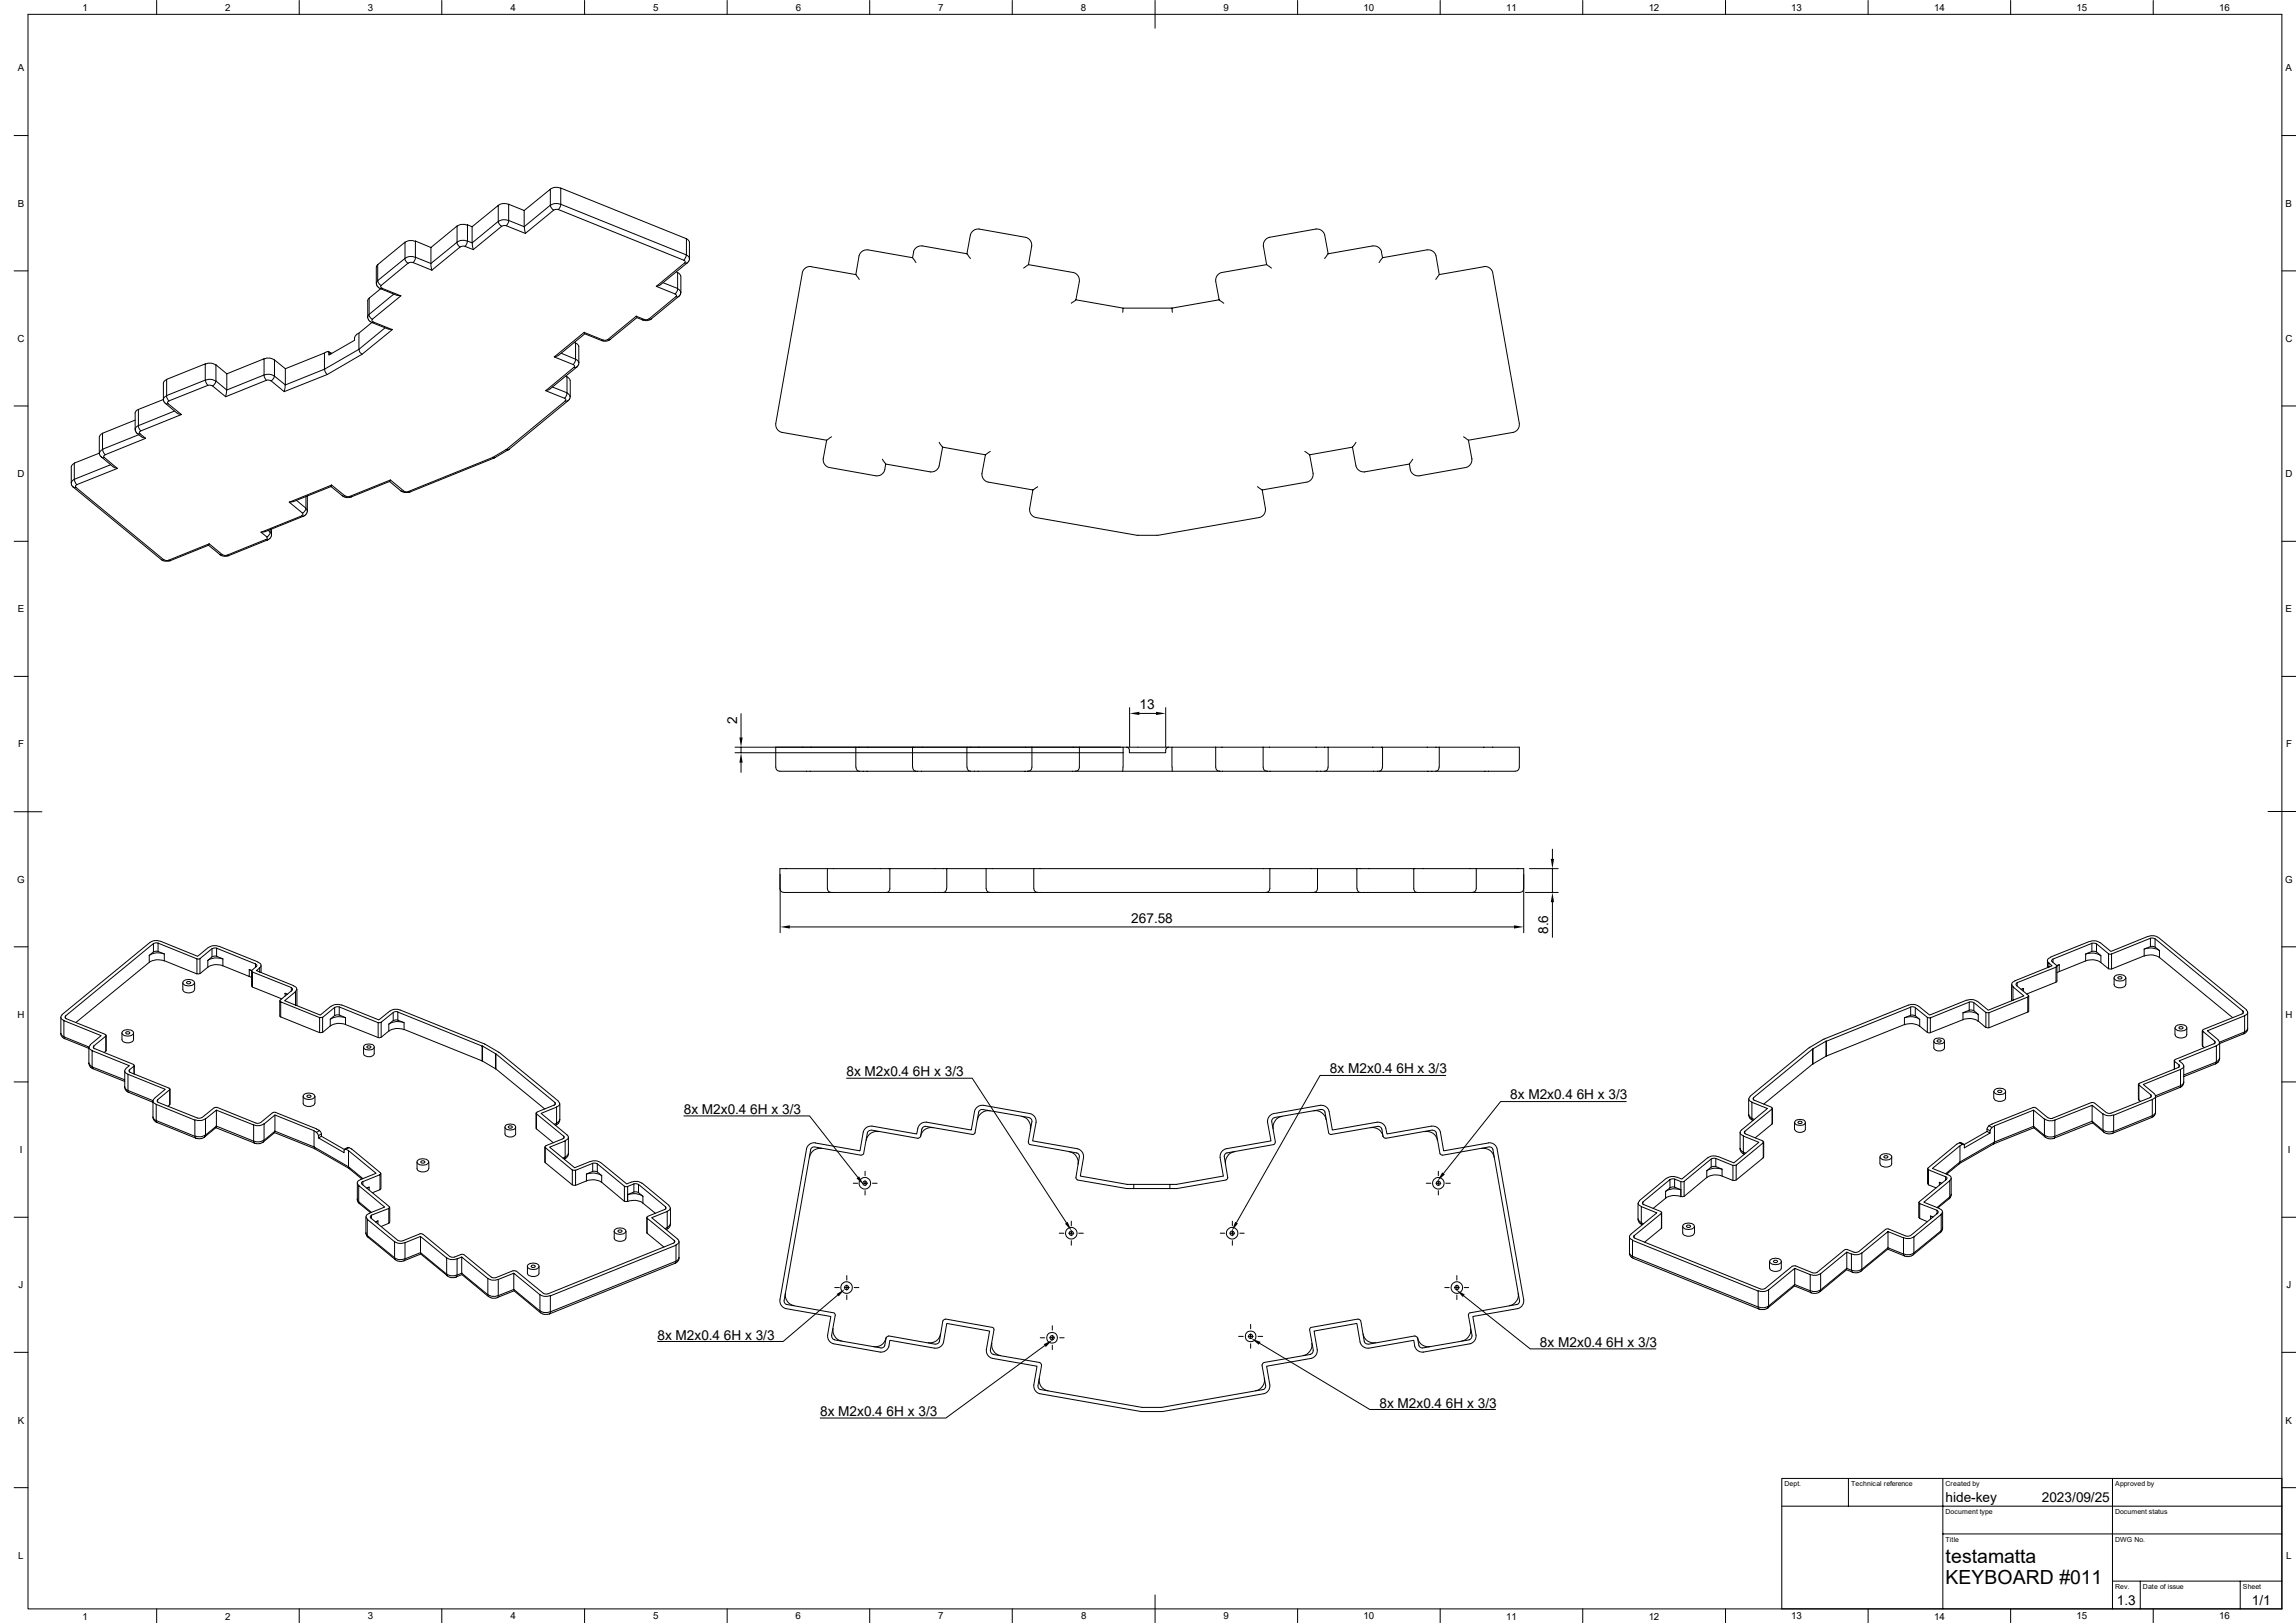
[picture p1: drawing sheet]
<svg xmlns="http://www.w3.org/2000/svg" width="420mm" height="297mm" viewBox="0 0 420 297" stroke-linecap="round" stroke-linejoin="round" font-family="sans-serif">
<defs><g id="words">
<g font-size="3.6">
<text x="355.9" y="286">testamatta</text>
<text x="355.9" y="289.9">KEYBOARD #011</text>
</g>
<g font-size="2.5">
<text x="208.5" y="129.8">13</text>
<text x="134.8" y="132.5" transform="rotate(-90 134.8 132.5)">2</text>
<text x="206.9" y="168.9">267.58</text>
<text x="283.2" y="170.9" transform="rotate(-90 283.2 170.9)">8.6</text>
<text x="154.9" y="197">8x M2x0.4 6H x 3/3</text>
<text x="243.3" y="196.4">8x M2x0.4 6H x 3/3</text>
<text x="125.1" y="203.9">8x M2x0.4 6H x 3/3</text>
<text x="276.3" y="201.2">8x M2x0.4 6H x 3/3</text>
<text x="120.3" y="245.2">8x M2x0.4 6H x 3/3</text>
<text x="281.7" y="246.5">8x M2x0.4 6H x 3/3</text>
<text x="252.4" y="257.6">8x M2x0.4 6H x 3/3</text>
<text x="150" y="259.1">8x M2x0.4 6H x 3/3</text>
<text x="355.9" y="274.9">hide-key</text>
<text x="373.5" y="274.9">2023/09/25</text>
<text x="387.2" y="293.8">1.3</text>
<text x="411.9" y="293.8">1/1</text>
</g>
<g font-size="1.8">
<text x="15.1" y="2">1</text>
<text x="41.2" y="2">2</text>
<text x="67.3" y="1.9">3</text>
<text x="93.4" y="2">4</text>
<text x="119.5" y="1.9">5</text>
<text x="145.5" y="1.9">6</text>
<text x="171.6" y="1.9">7</text>
<text x="197.7" y="1.9">8</text>
<text x="223.8" y="1.9">9</text>
<text x="249.4" y="1.9">10</text>
<text x="275.5" y="2">11</text>
<text x="301.6" y="2">12</text>
<text x="327.7" y="1.9">13</text>
<text x="353.8" y="2">14</text>
<text x="379.9" y="1.9">15</text>
<text x="405.9" y="1.9">16</text>
<text x="3.3" y="13.1">A</text>
<text x="418.1" y="13.1">A</text>
<text x="3.3" y="37.8">B</text>
<text x="418.1" y="37.8">B</text>
<text x="3.2" y="62.6">C</text>
<text x="418" y="62.6">C</text>
<text x="3.2" y="87.3">D</text>
<text x="418" y="87.3">D</text>
<text x="3.3" y="112.1">E</text>
<text x="418.1" y="112.1">E</text>
<text x="3.3" y="136.8">F</text>
<text x="418.2" y="136.8">F</text>
<text x="3.1" y="161.5">G</text>
<text x="418" y="161.5">G</text>
<text x="3.2" y="186.3">H</text>
<text x="418" y="186.3">H</text>
<text x="3.6" y="211">I</text>
<text x="418.5" y="211">I</text>
<text x="3.4" y="235.8">J</text>
<text x="418.3" y="235.8">J</text>
<text x="3.3" y="260.5">K</text>
<text x="418.1" y="260.5">K</text>
<text x="3.3" y="285.2">L</text>
<text x="418.2" y="285.2">L</text>
<text x="15.1" y="296.4">1</text>
<text x="41.2" y="296.4">2</text>
<text x="67.3" y="296.3">3</text>
<text x="93.4" y="296.3">4</text>
<text x="119.5" y="296.3">5</text>
<text x="145.5" y="296.3">6</text>
<text x="171.6" y="296.3">7</text>
<text x="197.7" y="296.3">8</text>
<text x="223.8" y="296.3">9</text>
<text x="249.4" y="296.3">10</text>
<text x="275.5" y="296.4">11</text>
<text x="301.6" y="296.4">12</text>
<text x="327.7" y="296.3">13</text>
<text x="353.8" y="296.4">14</text>
<text x="379.9" y="296.3">15</text>
<text x="405.9" y="296.3">16</text>
</g>
<g font-size="1.3">
<text x="326.4" y="272">Dept.</text>
<text x="338.6" y="272">Technical reference</text>
<text x="355.9" y="272">Created by</text>
<text x="386.9" y="272">Approved by</text>
<text x="355.9" y="277.1">Document type</text>
<text x="386.9" y="277.1">Document status</text>
<text x="355.9" y="282.2">Title</text>
<text x="386.9" y="282.2">DWG No.</text>
<text x="386.9" y="290.8">Rev.</text>
<text x="392" y="290.8">Date of issue</text>
<text x="410.3" y="290.8">Sheet</text>
</g>
</g></defs>
<g fill="none" stroke="#000" stroke-width=".18">
<path d="M5.1 2.6h412.3v291.8h-412.3zM28.7 .1v2.5M54.7 .1v2.5M80.8 .1v2.5M106.9 .1v2.5M133 .1v2.5M159.1 .1v2.5M185.2 .1v2.5M211.3 .1v5.1M237.4 .1v2.5M263.4 .1v2.5M289.5 .1v2.5"/>
<path d="M315.6 .1v2.5M341.7 .1v2.5M367.8 .1v2.5M393.9 .1v2.5M2.6 24.8h2.5M91.1 37.6l-4.7 3.9v3M91.1 37.6v2.9M93 37.4a1.94 1.94 0 0 0-1.9 .2M95.9 38.5l-2.9-1.1v2.9l2.9 1.2M100.7 34.6l-4.8 3.9v3M100.7 34.6v2.9M100.7 37.5l.1 .4 .5 .5"/>
<path d="M100.7 37.5l-4.8 4M101.3 38.4l-5.2 4.3-3.5-1.4M102.1 38.4h-.8M102.5 37.4a1.94 1.94 0 0 0-1.8 .2M102.5 34.4a1.94 1.94 0 0 0-1.8 .2M102.6 37.3l-.1 .4-.3 .7 22.9 9.2M102.6 34.4l23 9.3v3l-23-9.3zM417.4 24.8h2.5M2.6 49.6h2.5M67.3 58l.1 .6 .6 .4M67.5 57.6l-.2 .4M67.5 54.6l-.2 .3v3.1"/>
<path d="M68 59l3.1 1.2M68 59l-2.3 2v2.9M68.2 58.4l-.2 .3 .3 .2M68.3 58.9l-.3 .1M68.3 58.9l3.5 1.4-5.5 4.5-6.4 3.7-7.9 3.2M68.8 48.9v3l.2 .6 .4 .2 3.2 1.4M69.1 51.4l-.2 .4M69.1 48.4l-.2 .5M69.6 52.8l.2-.1 3.5 1.4-5.2 4.3-.5-.5-.1-.4M69.6 52.8l-2.1 1.8v2.9l4.6-3.7M69.8 52.2l-.2 .3 .3 .2M70.4 60l-4.7 3.9"/>
<path d="M72.6 54l.7 .1M74 47.3l.1 .3 .6 .6-5 4-.5-.5-.1-.3M74.1 47.3v-3l-5 4.1v3M74.1 47.3l-5 4.1M75.5 48l-.8 .1M75.6 48l3.4 1.4M75.9 47.1a1.94 1.94 0 0 0-1.8 .2M75.9 44.2a1.94 1.94 0 0 0-1.8 .2M76 47.1l-.1 .4-.3 .6M76 47.1l2.8 1.1M78.8 45.3l-2.8-1.2v3M78.8 48.3l.2 1.1"/>
<path d="M83.6 44.3l.1 .4 .5 .5M83.6 44.3v-2.9l-4.8 3.9v2.9M83.6 44.3l-4.8 3.9M83.6 44.3a1.94 1.94 0 0 1 1.9-.2l-.1 .4-.4 .6M84.2 45.2l-5.2 4.2M84.2 45.2l.7-.2 1.7 .7M85.5 41.2a1.94 1.94 0 0 0-1.9 .2M86.4 41.5l-.9-.4v3l.9 .4M86.4 44.5l.2 1.2M91.1 40.5l.1 .4 .6 .5M91.1 40.5l-4.7 4M91.8 41.4l-5.2 4.3"/>
<path d="M92.6 41.3l-.8 .1M93 40.3a1.94 1.94 0 0 0-1.9 .3M93 40.3v.4l-.4 .6M95.9 41.5l.2 1.2M116.4 57.9l-5.2 4.2h.4M116.4 57.8l.1 .3M116.4 57.9l1.5 .6M117.6 58.5l-1.1-.4-4.9 4M117.9 58.5h-.3M118.7 58.4l-.8 .1M119.2 58.3l-.8 .4-.8-.2M121.3 51.7l2.7 1.1"/>
<path d="M123.5 53.8l.2 .3-.1 .2M123.7 54.3l-5 4.1 .5-.1M123.7 49.7l.3 .2M123.9 52.8l.4 .3 .2 .4M123.9 49.9l.4 .3 .2 .3v3M124 49.9v2.9M124.1 54.3h-.4M124.5 53.5v.4l-.3 .3-5 4.1M125.1 47.6l.2 .3-.1 .2M125.3 48.1l-5.2 4.3 3.4 1.4 .4-.6 .1-.4M125.5 46.7l.4 .2 .2 .4M125.5 46.6v.4l-.4 .6"/>
<path d="M125.5 43.7l.4 .3 .2 .3v3M125.7 48.1l-4.8 4-.8 .3M125.7 48.1h-.4M126.1 47.3v.4l-.4 .4M146.8 49.9l-4.9 27.6a1.49 1.49 0 0 0 1.1 1.6l8.2 1.5M148.4 48.8a1.49 1.49 0 0 0-1.6 1.1M148.4 48.8l8.1 1.4 .7 .9M167.1 46.1a1.49 1.49 0 0 1 1.6-1.1l8.2 1.4 .6 .9M167.1 46.1l-.2 1.1M167.6 48l-.7-.8-8.1-1.5a1.49 1.49 0 0 0-1.7 1.1l-.6 3.4M179.1 41.9l8.5 1.5a1.49 1.49 0 0 1 1.1 1.6M179.1 41.9a1.49 1.49 0 0 0-1.6 1.1l-.6 3.4"/>
<path d="M188.1 48.4l8.2 1.5a1.49 1.49 0 0 1 1.1 1.6l-.6 3.4M188.7 45l-.6 3.4-.9 .7M196.8 54.9l8.6 1.5h9M196.8 54.9l-.8 .6M205.4 56.4v.8M214.4 56.4l.1 .8M223.5 49.9a1.49 1.49 0 0 0-1.1 1.6l.6 3.4M223.9 55.5l-.9-.6-8.6 1.5M231.1 45l.6 3.4M232.6 49.1l-.9-.7-8.2 1.5M240.7 41.9a1.49 1.49 0 0 1 1.6 1.1l.7 3.4-.7 .9M240.7 41.9l-8.5 1.5a1.49 1.49 0 0 0-1.1 1.6"/>
<path d="M252.7 46.1l.2 1.1-.6 .8M252.7 46.1a1.49 1.49 0 0 0-1.6-1.1l-8.1 1.4M252.9 47.2l8.2-1.5a1.49 1.49 0 0 1 1.6 1.1l.6 3.4-.7 .9M271.4 48.8a1.49 1.49 0 0 1 1.6 1.1M271.4 48.8l-8.1 1.4M273 49.9l4.9 27.6a1.49 1.49 0 0 1-1.1 1.6l-8.2 1.5-.9-.7M417.4 49.6h2.5M2.6 74.3h2.5M18.2 79.9v3M18.8 79.3l-.4 .3-.2 .3M24.7 78.5l.1 .4 .3 .4a2.19 2.19 0 0 0 1.3 .8l.2 .1M24.7 76.9l-5.9 2.4v2.9l6.6-2.7"/>
<path d="M25.1 79.3l.5 .1M25.3 77.9l.1 .3 .3 .7M25.3 77.9l-.4 .3-.2 .3M25.3 74.9l-.4 .3-.2 .4v2.9M25.3 74.9v3M25.6 79.4l1 .8-7.4 3M25.7 78.9l-.2 .2 .1 .3M29.9 73.1l.1 .5 .3 .2M29.9 73.1l-4.6 1.8M30.3 73.8l.4 .1 2.5 2M30.3 73.8l2 1.8M30.5 72.4v.4l.4 .6"/>
<path d="M30.5 72.4l-.4 .3-.2 .4M30.5 69.5l-.4 .3-.2 .3v3M30.5 69.4l7-2.8v3l-7 2.8zM31.9 75.2l-6.6 2.7M32.4 75.6l.8 .3M33.2 75.9l-7.5 3M37.6 69.6a1.94 1.94 0 0 1 1.9 .2M37.6 66.6a1.94 1.94 0 0 1 1.9 .2M37.6 69.5v.4l.4 .6M38 70.5l.8 .1M38 70.5l-7.1 2.9-.3 .2 .2 .3M39.5 69.7l2 1.7"/>
<path d="M41.4 71.4l-.1 1.2M41.5 68.4l-2-1.6v2.9M48.3 68.6a1.94 1.94 0 0 1 1.9 .2M48.3 65.7a1.94 1.94 0 0 1 1.9 .2M48.3 68.6v.4l.4 .6M48.3 68.6l-6.8 2.8M48.3 65.7l-6.8 2.7v3M48.3 65.7v2.9M48.7 69.6l.8 .1M48.7 69.6l-7.4 3-2.4-2 .5-.5 .1-.4M50.2 68.8l-.1 .3-.5 .6 2.4 2M50.2 65.9l2 1.6v2.9l-2-1.6z"/>
<path d="M52.2 70.5l-.2 1.2M52.2 67.5l7.2-2.9v3M59.4 67.6l-7.2 2.8M59.4 67.6l.1 .5 .4 .4M59.8 64.3l-.4 .3M59.9 64.4l.2-.1 .1 .3M60.1 64.3l.6 .4M60.2 64.6l.3 .2M65.2 61.3l-.3 .4v.6l-4.7 2.7v-.4M65.7 63.9l-6.3 3.7M65.7 63.9l.1 .6 .5 .4M65.7 61l-.5 .2"/>
<path d="M71.1 60.2l.7 .1M101 70.8l2.7 1.1M102.2 65l-.8 .3M102.7 64.6l2.6 1.1M103.3 72.9l.2 .2-.1 .3M103.5 68.8l.2 .2v2.9M103.7 71.9l.4 .3 .2 .4M103.7 69l.4 .3 .2 .3M103.9 73.3l-.5 .1-10.8 8.9M104.3 69.6v3.1l-.2 .5-11.2 9.1M104.9 66.7l.2 .3-.1 .2M105 67.2l-5.2 4.3 3.5 1.4 .4-.6v-.4"/>
<path d="M105 62.7l.3 .1M105.3 65.7l.4 .3 .2 .4M105.3 65.7l-.1 .4-.3 .6M105.3 62.8l.4 .3 .2 .3v3M105.3 62.8v2.9M105.5 67.2l-4.9 4-.8 .3M105.5 67.2h-.5M105.9 66.4l-.1 .4-.3 .4M106.8 60.8l.2 .2M110 62.3l-3-1.2-4.8 3.9M110.3 62.2l-.3 .1M110.3 62.2l-3.5-1.4-5.4 4.5 3.5 1.4"/>
<path d="M111.1 62.1l-.8 .1M111.6 62.1l-.7 .3-.9-.1M152.1 79.9l-.9 .7-.6 3.4M417.4 74.3h2.5M2.6 99.1h2.5M13 88.3l.2-.3 .4-.3 .1 .4 .4 .6M13 88.3l.1 .6 .3 .3M13.4 89.2h.5l16.1 13.2h-.5M13.4 89.2l16.1 13.2M13.6 84.8l-.4 .3-.2 .3v2.9M18.2 82.9l.3 .7 2.3 1.9 .7 .2M18.2 82.9l-4.6 1.9v2.9l6.6-2.7"/>
<path d="M18.8 82.2v.4l.4 .6M18.8 82.3l-.4 .3-.2 .3M19 83.7l2.5 2-7.4 3-.3 .2 .1 .3M19.2 83.2l-.2 .3v.2h-.4M38.3 99.5l-.2 .2M48.4 97.3l-.6 .1M48.6 98.7l-7.1 2.9M48.8 98.3l.1 .2-.3 .3h.3M49.4 97.4l.3 .4M49.4 96.9v.5l-.3-.3M49.7 97.8l-.3 .7-.4 .3-7.2 2.9M49.7 96.8v1"/>
<path d="M53.6 91.8l-.7 .1M54.2 91.6l1.8 1.4M55.3 93.9l.1 .2-.2 .3M55.5 94.5l-.3-.1-7.4 3 1 .9 .6-.6v-.3M55.9 93l.3 .5M56 90.9v2.1M56.2 90.8v2.8l-.4 .7-7.4 3M60.5 89l2.4 1.9 .5 .2 .9-.2M60.6 89l-7 2.8M60.7 88.7l-.2 .3M62.7 90.7l.4 .1-2.4-2-7.8 3.1 2.4 2 .6-.6 .1-.3M63.2 90.8h.8"/>
<path d="M64 90.8l.3 .1M71.2 88.1l2.2 1.8 .6 .2 1-.1M71.4 87.8l-.1 .3-7 2.8M71.4 87.8l-7.4 3M71.4 87.8l2.4 2M73.4 89.8l.4 .1M73.9 89.9l.8 .1M74.7 90h.3M90.1 83.7l.3 .1M90.1 83.7l-15.4 6.3M90.2 83.7h.4M90.2 83.7h-.1"/>
<path d="M90.4 83.8l-15.4 6.2M90.6 83.7l-.2 .1M92.5 82.3h.4M92.5 82.3l-2.3 1.4M92.6 82.3h-.1M92.9 82.3l-2.3 1.4M93.1 82.2l-.5 .1M150.6 83.9a1.49 1.49 0 0 0 1.1 1.7M161.4 84l.6 .9 8.2 1.5M162 84.9a2.24 2.24 0 0 1-.5 1.8l-.5 .3-.8 .1-8.5-1.5M171.8 80.9l.6 .9 7.9 1.4M172.4 81.8l-.6 3.5a1.49 1.49 0 0 1-1.6 1.1"/>
<path d="M179.6 86.6a1.49 1.49 0 0 0 1.1 1.6M180.8 88.2l8.1 1.5M181.1 82.6l-.8 .6-.7 3.5M189.8 89.1l-.9 .6-.6 3.4a1.49 1.49 0 0 0 1.1 1.6l18.6 3.3h3.8l18.6-3.3a1.49 1.49 0 0 0 1.1-1.6l-.6-3.4M239.6 83.2l.6 3.5M240.2 86.6a1.47 1.47 0 0 1-1.1 1.6l-8.2 1.5-.9-.6M247.4 81.8l-7.8 1.4-.9-.6M248 80.9l-.6 .9 .6 3.5a1.49 1.49 0 0 0 1.6 1.1M257.8 84.9l-8.2 1.5M268.6 80.6l.6 3.4M269.2 83.9a1.47 1.47 0 0 1-1.1 1.7l-8.5 1.5a1.49 1.49 0 0 1-1.6-1.1l-.2-1.1 .6-.9M417.4 99.1h2.5"/>
<path d="M29.5 102.4l.6 .3 1-.1M30 102.4l.8 .1M30.8 102.5l.3 .1M40.2 101.5h.5l-2.4-2-7.5 3M40.2 101.5l-2.1-1.7-7 2.8M40.2 101.5l.8 .3 .8-.1M40.7 101.5l.8 .1M41.5 101.6l.3 .1M2.6 123.8h2.5M134.5 136.7h70.5M134.5 137.8h71M135.6 130.6v4.4"/>
<path d="M135.6 136.7v1.1M135.6 139.6v1.8M141.9 136.7v3.7l.2 .5 .6 .2h45.3M146.8 136.7h1.6M158.8 136.7h-2.3v3.7M168.7 136.7h-1.8v3.7M179.1 136.7h-2.2v3.7M187.6 136.7h1.2v3.7l-.2 .5-.6 .2M196.3 136.7h1.1M197.4 136.7v3.7l-.2 .5-.5 .2M197.4 136.7h8v4.4M206.1 136.7l.4 .3 .1 .8h6.6l.1-.8 .4-.3"/>
<path d="M206.6 129.5v7.2M208.4 130.6h3.1M213.2 129.5v7.2M213.7 136.7h.7M213.7 136.7h-8.3M222.4 136.7v3.7l.2 .5 .5 .2M222.4 136.7h8.7M222.4 136.7h-8v3.7M231.1 136.7v3.7l.2 .5 .5 .2M231.1 136.7h11.9M252.9 136.7h-9.9v3.7M263.3 136.7h-10.4v3.7"/>
<path d="M417.4 123.8h2.5M2.6 148.5h5.1M151.3 159v3.6l.3 .5 .5 .2M151.3 159h-8.6v3.6a.88 .88 0 0 0 1.2 .7h8.2M151.3 159h11.5M156.6 140.4l.2 .5 .4 .2M167 140.4l.1 .5 .5 .2M173.2 159h-10.4v3.8l-.3 .4-.3 .1M176.9 140.4l.2 .5 .4 .2M180.4 159v3.6l.2 .5 .5 .2M180.4 159h8.7M180.4 159h-7.2v3.6"/>
<path d="M188 141.1h8.7M189.1 159v3.6l.2 .5 .6 .2M189.1 159h43.2M196.7 141.1h26.4M214.4 140.4l.1 .7M223.1 141.1h8.7M232.3 159v3.6l-.2 .5-.6 .2M232.3 159h8.7M241 159v3.6l-.2 .5-.6 .2M241 159h7.2M242.9 140.4l-.2 .5-.4 .2M252.9 140.4l-.2 .5-.4 .2"/>
<path d="M258.6 159h-10.4v3.6M263.2 140.4l-.1 .5-.5 .2M263.3 140.4v-3.7h14.6v3.7l-.2 .5-.5 .2h-45.4M270 159v3.6l-.2 .5-.5 .2M270 159h-11.4v3.8l.3 .4 .3 .1M270 159h8.7v11.7M279.8 159h5.2M284 155.4v1.8M284 159v4.3M414.9 148.5h5M2.6 173.3h2.5M27.3 174.8v1.3"/>
<path d="M27.3 176.1l-13.4 11M27.3 174.8l.8-.6v-1.5l-16.1 13.2v.5M27.4 172.5l-16.1 13.2M27.5 172.5a1.94 1.94 0 0 1 1.8-.2l6.9 2.7 1.9-1.6M28.9 174.1l-.8 .1M28.9 172.6l-.8 .1M28.9 174.1l1.2 .5M28.9 172.6l7.1 2.9v2.7l-5.9-2.4v-1.2M28.9 172.6v1.5M30.1 175.9a2.92 2.92 0 0 0-2.8 .2M30.1 174.6a2.92 2.92 0 0 0-2.8 .2M33.4 179.8v1.3a1.24 1.24 0 0 0 2.2 0"/>
<path d="M33.5 179.6a1.45 1.45 0 0 1 2.1 .1 1.12 1.12 0 0 1-1.7 .6 .51 .51 0 0 1-.4-.7zM34.1 179.8a.35 .35 0 0 1 .4-.2 .35 .35 0 0 1 .3 .4h-.5zM35.6 179.8v1.3M36.6 178.1l-.5 .1M36.6 175.4l-.5 .1M36.6 175.4l2.2-1.8v1.5l-.8 .7M36.6 175.4v2.8l1.4-1.2M38 175.8v1.2M39.6 175l-.8 .1M39.6 173.5l-.8 .1M39.6 175l1.2 .5v1.2M39.6 173.5v1.5"/>
<path d="M39.6 173.5l7.1 2.9M40 173.2a1.94 1.94 0 0 0-1.8 .2M40.1 173.2l7.1 2.8M40.8 176.7l4.8 2M40.8 176.7a2.92 2.92 0 0 0-2.8 .3M40.8 175.5a2.92 2.92 0 0 0-2.8 .3M45.6 177.5l.4 .2v2.8l.2 .1M45.6 178.7l.4 .2M46 177.6l-.4-.2v1.3M46.7 176.4l.3 .3-.1 .2M46.7 176.4v.6M46.9 176.9l-.9 .7 .2 .2"/>
<path d="M47.2 176.1a.58 .58 0 0 1 .5 .4 .58 .58 0 0 1-.2 .6M47.5 177.1l-.6 .5 6.8 2.8M47.5 177.1v.8M47.8 176.7v1.3M142.7 160v10.7M144.5 169.6h132.4M152.1 163.3h29M173.1 162.6l-.1 .5-.4 .2M181.1 163.3h8.8M189.9 163.3h41.6M231.5 163.3h8.7M240.2 163.3h29.1"/>
<path d="M248.2 162.6l.2 .5 .4 .2M278.7 162.6a.88 .88 0 0 1-1.2 .7h-8.2M279 163.3h6M284 165.1v6.4M368.6 179.5a.58 .58 0 0 0-.6 .4 .58 .58 0 0 0 .3 .7M369 179.8l7.1-2.8v2.7l-5.4 2.2M369 179.8v.7M369 179.8l-.2 .3 .1 .2M374.5 175.8v1.3M374.8 176.2l.6 .5-6.8 2.8M374.8 176.2v.8M375.1 175.2a.58 .58 0 0 0-.6 .4 .58 .58 0 0 0 .3 .6"/>
<path d="M375.4 176l.9 .7-.2 .3M375.5 175.5l-.2 .3 .1 .2M375.5 175.5v.6M376.3 176.7l.4-.2v1.3M376.7 177.8l-.4 .2M376.7 176.6l-.4 .2v2.8l-.2 .1M381.5 175.9a2.77 2.77 0 0 1 2.8 .2M381.5 174.6a2.77 2.77 0 0 1 2.8 .3M381.5 175.9l-4.8 1.9M382.2 172.3l-7.1 2.8M382.2 172.3a1.94 1.94 0 0 1 1.9 .2M382.7 172.6v1.5"/>
<path d="M382.7 174.1l.8 .1M382.7 172.6l.8 .1M382.7 174.1l-1.2 .5v1.3M382.7 172.6l-7.2 2.9M383.5 172.7l2.2 1.8v2.8l-1.4-1.2v-1.2l-.8-.7zM385.7 177.2l.5 .1M385.7 174.5l.5 .1M386.7 178.9v1.3a1.24 1.24 0 0 0 2.1 0M386.8 178.7a1.45 1.45 0 0 1 2 .2 1.12 1.12 0 0 1-1.6 .6 .51 .51 0 0 1-.4-.8zM387.4 178.9a.35 .35 0 0 1 .4-.2 .35 .35 0 0 1 .3 .4l-.5 .1zM388.9 178.9v1.3M392.2 175a2.87 2.87 0 0 1 2.8 .3"/>
<path d="M392.2 173.7a2.87 2.87 0 0 1 2.8 .3M393.4 173.2l.8 .1M393.4 171.7l.8 .1M393.4 171.7l-7.2 2.9v2.7l6-2.4v-1.2M393.4 173.2l-1.2 .5M393.4 171.7v1.5M394.8 171.6a2 2 0 0 0-1.9-.2l-6.8 2.7-2-1.6M394.8 171.6l16.1 13.2M395 175.2l13.4 11M395 175.2v-1.3l-.8-.6v-1.5l16.1 13.2v.5M417.4 173.3h2.5M2.6 198h2.5"/>
<path d="M11.1 189.1l.2 .3 .4 .3 .2 .4M11.1 189.1l.1 .5 .7 .5M11.1 186.1v3M11.4 185.7a.58 .58 0 0 0-.2 .7 .58 .58 0 0 0 .5 .4M11.9 190.1l4.4 1.8M12 185.9l-.1 .3 .2 .2 7.1 2.9M16.3 191.6v3.1l.2 .5 .5 .4M16.3 194.6l.2 .3 .4 .3M16.5 191.2l2-1.7-6.8-2.7v2.9l4.6 1.9M16.6 191.2a.58 .58 0 0 0-.3 .7 .58 .58 0 0 0 .6 .4M16.9 195.2l.1 .4M17 195.6l5.8 2.3"/>
<path d="M17.1 191.8v-.4l2.2-1.8v2.8l-.3 .2M17.2 191.4l-.1 .3 .2 .2M17.3 191.9l7.1 2.9M19.2 189.3l.2 .1-.1 .2M19.4 192.2l-.1 .2M19.4 189.5v2.7M22.3 189v1.2a1.24 1.24 0 0 0 2.1 0v-1.2M22.4 188.8a1.45 1.45 0 0 1 2 .1 1.12 1.12 0 0 1-1.6 .6 .51 .51 0 0 1-.4-.7zM22.8 198.9l.2 .4 .4 .3M22.8 198.9l.2 .6 .5 .4 4.5 1.8M22.8 196v2.9M23 189a.35 .35 0 0 1 .4-.3 .35 .35 0 0 1 .3 .4l-.5 .1z"/>
<path d="M23.1 195.5l.6-.5-6.9-2.7v2.9l6 2.4M23.1 195.5a.58 .58 0 0 0-.3 .7 .58 .58 0 0 0 .6 .4M23.4 199.6l.1 .3M23.4 196.6l6.8 2.7-2 1.7M23.4 199.6l4.6 1.8v3M23.4 196.6v3M23.7 195.7l-.1 .3 .2 .3 7.1 2.8M23.7 195.7l.8-.6v1.4M23.7 195.7v.5M24.4 194.8l.2 .1-.1 .2M24.6 195v1.6M30.9 199.1l.2 .2-.1 .1"/>
<path d="M31.1 199.3v2.8M51.2 183.2v2.8l.2 .1M51.3 183l-.1 .2 .2 .1M51.4 183.3l7.1 2.9v2.8l-7.1-2.9M51.4 183.3v2.8M52.1 181.8l.4 .2M52.2 181.8v.5M52.2 181.8l.4 .1M53.3 180.7l.2 .3-.1 .2M53.3 180.7l-7.1-2.8v2.7l5.4 2.2M53.3 180.7v.7M53.4 181.2l-2.2 1.8"/>
<path d="M53.7 180.4a.58 .58 0 0 1 .5 .4 .58 .58 0 0 1-.2 .6M54.1 183.9v-2.4l-2 1.6 6.5 2.7 2-1.7M54.3 184h.1M54.3 181v3M59 188.9h-.5M59 186.1l-.5 .1M59 186.2l2.2-1.8v1.4l-.8 .7v1.2l-1.4 1.2zM62.1 185.8h-.8M62.1 184.3l-.8 .1M62.1 185.8l1.1 .4v1.3M62.1 184.3v1.5M62.1 184.3l7.1 2.9v2.7"/>
<path d="M62.5 183.9a1.94 1.94 0 0 0-1.9 .3M62.5 183.9l6.8 2.7 2-1.6M63.2 187.5l6 2.4M63.2 187.5a2.92 2.92 0 0 0-2.7 .2M63.2 186.3a2.92 2.92 0 0 0-2.7 .2M66.5 191.6v1.2a1.14 1.14 0 0 0 2 0v-1.2M66.7 191.3l.8-.2a.83 .83 0 0 1 1 .5 .92 .92 0 0 1-1.3 .5 .55 .55 0 0 1-.7-.7zM67.1 191.6a.35 .35 0 0 1 .4-.3 .35 .35 0 0 1 .3 .4l-.5 .1zM69.7 189.8l-.5 .1M69.7 187.1h-.5M69.7 187.1l2.2-1.8v1.5l-.8 .6v1.3l-1.4 1.1zM71.3 185a1.94 1.94 0 0 1 1.9-.2l15.4 6.3 2.7 1.6"/>
<path d="M72.8 186.7l-.8 .1M72.8 185.2l-.8 .1M72.8 186.7l1.1 .5M72.8 186.7v-1.5l15.4 6.2v2.7M73.9 187.2v1.2l14.3 5.7M73.9 188.4a2.92 2.92 0 0 0-2.7 .3M73.9 187.2a2.92 2.92 0 0 0-2.7 .2M88.2 194.1l.1 .1M88.2 191.4h.1M88.3 194.2l2.3 1.4M88.3 191.4l2.3 1.4M88.3 191.4v2.8"/>
<path d="M90.6 195.6h.1M90.6 192.8l.1 .1M90.6 192.8v2.8M91.4 192.6l10.8 8.9M154.9 197.3h22.9l17.3 26.5M264.5 196.8h-23l-15.3 26.9M330.9 191.7l-10.8 8.9M331.6 194.7h.1M331.6 191.9v.1M331.6 191.9v2.8M334 193.3l-2.4 1.4M334 190.5v2.8"/>
<path d="M334 190.5l-2.4 1.4M334.1 193.3h-.1M334.1 190.5h-.1M348.4 187.5a2.87 2.87 0 0 1 2.8 .3M348.4 186.3a2.87 2.87 0 0 1 2.8 .3M348.4 186.3v1.2l-14.3 5.8M349.5 185.8l.8 .1M349.5 184.3l.8 .1M349.5 185.8l-1.1 .5M349.5 185.8v-1.5l-15.4 6.2v2.8M350.4 184.4l2.2 1.8v2.7l-1.4-1.1v-1.2l-.8-.7zM350.9 184.2a1.94 1.94 0 0 0-1.8-.3l-15.6 6.3-2.5 1.6"/>
<path d="M352.6 188.9l.5 .1M352.6 186.2h.5M353.7 190.5v1.3a1.14 1.14 0 0 0 2 0v-1.3M353.9 190.2l.8-.3a.83 .83 0 0 1 1 .6 .92 .92 0 0 1-1.3 .5 .55 .55 0 0 1-.6-.7zM354.3 190.5a.35 .35 0 0 1 .4-.3 .35 .35 0 0 1 .3 .4l-.5 .1zM359.1 186.6l-6 2.4M359.1 186.6a2.77 2.77 0 0 1 2.7 .3M359.1 185.4a2.77 2.77 0 0 1 2.7 .3M359.8 183l-6.8 2.8-2-1.6M359.8 183a1.94 1.94 0 0 1 1.9 .3M360.2 184.9l.8 .1M360.2 183.4l.8 .1"/>
<path d="M360.2 184.9l-1.1 .4v1.3M360.2 183.4v1.5M360.2 183.4l-7.1 2.9v2.7M361.1 183.5l2.2 1.8v2.7l-1.4-1.1v-1.3l-.8-.6zM363.3 188h.5M363.3 185.3h.5M364.7 199.7v1.3M364.8 199.5a1.45 1.45 0 0 1 2.1 .1 1.12 1.12 0 0 1-1.7 .6 .51 .51 0 0 1-.4-.7zM365.4 199.7a.35 .35 0 0 1 .4-.2 .35 .35 0 0 1 .3 .4h-.5zM366.9 199.7v1.3a1.24 1.24 0 0 1-2.2 0M368 180.1v3M368 183.1h.1"/>
<path d="M368.2 183v-2.4l2 1.6-6.5 2.7-2-1.7M368.9 180.3l2.2 1.9M370.1 180.9l-.4 .2M370.1 180.9v.5M370.2 180.9l-.4 .2M370.9 182.5l-7.1 2.8v2.8l7.1-2.9M370.9 182.5v2.7M371 182.2l.1 .1-.2 .2M371.1 182.3v2.8l-.2 .1M391.2 198.4v2.8M391.4 198.2l-.2 .2 .1 .1M397.7 194.1v1.6"/>
<path d="M397.8 188.1v1.3M397.9 193.9l-.2 .2 .1 .1M398 187.8a1.45 1.45 0 0 1 2 .2 1.12 1.12 0 0 1-1.6 .6 .51 .51 0 0 1-.4-.8zM398.6 188a.35 .35 0 0 1 .4-.2 .35 .35 0 0 1 .2 .4l-.4 .1zM398.6 194.9l.1 .2-.3 .3-7.1 2.8M398.6 194.9v.4M398.6 194.9l-.8-.7v1.4M398.9 198.7l-.2 .4M398.9 195.7a.6 .6 0 0 0 .5-.4 .6 .6 0 0 0-.2-.7l-.6-.5 6.8-2.7v3l-5.9 2.3M398.9 195.7l-6.9 2.8 2 1.6M398.9 198.7l-4.6 1.8M398.9 195.7v3"/>
<path d="M399.5 198l-.2 .4-.4 .3M399.5 198l-.2 .6-.5 .4-4.5 1.8M399.5 195.1v2.9M400 188.1v1.3a1.24 1.24 0 0 1-2.1 0M402.8 188.6v2.7M402.9 191.3l.1 .2M403.1 188.4l-.2 .2 .1 .1M405 191l-7.1 2.9M405.1 190.5l.1 .3-.2 .3M405.1 190.9v-.4l-2.2-1.8v2.8l.3 .2M405.3 194.7l-5.8 2.3M405.4 194.4l-.1 .3"/>
<path d="M405.7 190.3a.58 .58 0 0 1 .3 .7 .58 .58 0 0 1-.6 .4M406 193.7l-.2 .3-.4 .3M406 190.8v3l-.2 .5-.5 .4M410.3 185l.1 .3-.3 .2-7 2.9M410.4 189.2l-4.4 1.8M410.5 188.8l-.1 .4M410.6 185.9l-6.8 2.7 2 1.7M410.6 188.8l-4.6 1.9M410.6 185.9v2.9M410.9 184.8a.58 .58 0 0 1 .2 .7 .58 .58 0 0 1-.6 .4M411.1 188.2l-.1 .4-.5 .2M411.1 188.2v.5l-.7 .5"/>
<path d="M411.1 185.3v2.9M417.4 198h2.5M28 204.4l.2 .4 .4 .3M28 204.4l.2 .7 .5 .3M28.2 201a.58 .58 0 0 0-.2 .7 .58 .58 0 0 0 .6 .4M28.6 205.1l.1 .3M28.6 202.1l7 2.9v2.9l-7-2.8M28.6 202.1v3M28.7 205.4l7.1 2.9M28.8 201.7v-.4l2.2-1.9v2.8l-.3 .2M28.9 201.3l-.2 .2 .3 .3 7.1 2.8 .8-.1M31.1 202.1l-.1 .1"/>
<path d="M35.7 207.9l.1 .4M37.4 208.1l-.9 .3-.7-.1M37.5 207.7a1.94 1.94 0 0 1-1.8 .2M37.5 204.7a1.94 1.94 0 0 1-1.8 .2M37.6 207.7l-.2 .4M39.2 202.7l-2.2 1.8M39.5 206.4l7.2 2.9h.8l.6-.3M39.5 206.1v.2M39.5 206.3l-2.1 1.8M39.6 206.1l6.8 2.7M39.6 206.1l-2 1.6M39.6 203.2l-2 1.6v2.9"/>
<path d="M39.7 202.6l7.1 2.9 .8-.1M39.7 202.7h-.5M46.4 208.9l.1 .3M46.4 205.9l-6.8-2.7v2.9M46.4 205.9v2.9M48.3 208.6a1.94 1.94 0 0 1-1.9 .2M48.3 205.7a1.94 1.94 0 0 1-1.9 .2M48.3 208.7l-.2 .3M49.9 203.6l-2.2 1.8M49.9 203.6h.5l7.5 3M50.2 207.3l7.4 2.9-.1-.3M50.2 207v.2"/>
<path d="M50.2 207.3l-2.1 1.7M50.3 204l7.1 2.9v3M50.3 207v-3l-2 1.7v3M50.3 207l-2 1.7M50.3 207l7.1 2.9M55.5 200.6v1.3a1.24 1.24 0 0 0 2.1 0M55.5 200.4a1.45 1.45 0 0 1 2.1 .1 1.12 1.12 0 0 1-1.7 .6 .51 .51 0 0 1-.4-.7zM56.1 200.6a.35 .35 0 0 1 .5-.3 .35 .35 0 0 1 .2 .4l-.5 .1zM57.4 209.9l6.4 3.6M57.6 210.2l6.3 3.7M57.6 200.6v1.3M57.9 206.6h.1"/>
<path d="M57.9 207.3l.4 .6M58 206.6l.5 .3-.6 .3-.5-.3M58.3 208.2l4.6 2.7v-.5l.2-.1 .1 .1M58.3 207.8l.5-.3v.4l-.5 .3zM58.4 206.9l.4 .6M58.8 207.9l4.2 2.5M63.8 213.5v-2.9l5 4.1-2.8 1.2a.58 .58 0 0 0-.6 .4 .58 .58 0 0 0 .2 .6M63.8 213.6l.1 .3 2.3 1.9M63.8 213.5l2.6 2.2M63.8 210.1l-.2-.1-.6 .3M64.3 210.3h.1M64.3 210.3l-.5-.3-.5 .3 .5 .3"/>
<path d="M64.4 210.3l5.2 4.3M65.4 219.5l.2 .4M65.4 219.5v.4l.3 .4M65.4 216.5v3M65.6 219.9l.1 .4M66.2 216.7l5 4.1M66.4 216.2l-.3 .3 .2 .2M66.4 216.8v-.6l3.1-1.2v2.7l-1.4 .6M67.5 217.3l-.4 .2M67.5 217.3v.5M67.5 217.3l-.4 .1M69.6 214.6v.2l-.1 .1"/>
<path d="M69.6 217.5l-.1 .2M69.7 214.8v2.7M76.3 212.6v1.3a1.24 1.24 0 0 0 2.1 0M76.4 212.4a1.45 1.45 0 0 1 2 .2 1.12 1.12 0 0 1-1.6 .5 .51 .51 0 0 1-.4-.7zM77 212.6a.35 .35 0 0 1 .4-.2 .35 .35 0 0 1 .2 .4l-.4 .1zM78.4 212.6v1.3M92.4 206.2v1.3a1.14 1.14 0 0 0 1.9 0v-1.3M92.5 205.9l.8-.2a.83 .83 0 0 1 1 .5 .92 .92 0 0 1-1.3 .6 .55 .55 0 0 1-.6-.7zM93 206.2a.35 .35 0 0 1 .4-.2 .35 .35 0 0 1 .2 .4l-.4 .1zM98 203.7v2.8M98.1 206.5l.1 .1M98.3 203.5l-.2 .2 .1 .1"/>
<path d="M99.7 209.9v2.7M99.7 212.6l.1 .2M99.7 210l5 4.1v2.7l-5-4zM99.9 209.7l-.2 .1 .1 .2M101.4 202.2l-3.1 1.3M101.5 201.8l.1 .2-.3 .3M101.5 202.1v-.3l-10.8-8.9v2.7l9 7.3M101.8 205.6l-.1 .3M101.8 205.6v-3l-2.8 1.2 4.7 3.9a.58 .58 0 0 1 .2 .6 .58 .58 0 0 1-.5 .4M101.8 205.6l-.4 .1M102.1 201.5a.58 .58 0 0 1 .2 .7 .58 .58 0 0 1-.5 .4M102.4 204.9l-.2 .3-.4 .3"/>
<path d="M102.4 202v3l-.2 .5-.6 .4M103.1 207.9l.1 .3-.2 .2-3.2 1.3M103.1 208.3v-.4l-5-4.1v2.8l3.1 2.5M103.2 212.1h.1M103.4 211.8l-.1 .3M103.4 211.8v-3l-2.9 1.1 4.6 3.8 2.8-1.1a2 2 0 0 1 2 .2M103.4 211.8l-.4 .1M104 211.1l-.2 .3-.4 .3M104 211.1l-.2 .6-.5 .4M104 208.1v3M104.7 216.8l.5 .1M104.7 214.1h.5"/>
<path d="M107.3 216.1a2.87 2.87 0 0 1 2.8 .3M107.3 214.9a2.87 2.87 0 0 1 2.8 .3M108.4 214.4l.8 .1M108.4 212.9l.8 .1M108.4 212.9l-3.1 1.3v2.7l2-.8M108.4 214.4l-1.1 .4v1.3M108.4 212.9v1.5M109.3 213l4.9 4.1v2.7l-4.1-3.4v-1.3l-.8-.6zM109.9 212.7l4.7 4 .9-.4M114.3 219.8h.5M114.3 217.1h.5M114.8 218.7a2.87 2.87 0 0 1 2.8 .2"/>
<path d="M115.5 216.3a1.94 1.94 0 0 1 1.9 .2M116 216.7l-1.2 .4v2.8a2.87 2.87 0 0 1 2.8 .3M116 218.1l.8 .1M116 216.7h.8M116 218.1l-1.2 .5M116 216.7v1.4M117.4 216.5l5 4.1M125.1 204.2h23l8.8 11.3M147.5 210.3l-4.8 27.6a1.49 1.49 0 0 0 1.1 1.6l8.2 1.4-.6 3.4M149 209.9l-.6 .2-.1 .3-4.9 27.6 .2 .6 .3 .1M149 209.9l8.5 1.5M149.1 209.1a1.49 1.49 0 0 0-1.6 1.1"/>
<path d="M150.4 210.2a1.91 1.91 0 0 0-2.3 1.6M156.1 216.5h.8M157.8 216.5h.9M158.2 214.3v.8M158.2 216.1v.9M158.2 217.9v.8M158.7 207.3l-.7 3.8-.5 .3M159.3 206.8l-.5 .3-.1 .2M159.4 206.8l8.5 1.5M159.6 216.5h.8M160.7 207.1a1.91 1.91 0 0 0-2.2 1.6M168.4 208l-.5 .3"/>
<path d="M168.6 206.6l-.2 1.4M169.5 205.4a1.49 1.49 0 0 0-1.6 1.1l-.2 1-8.2-1.4a1.49 1.49 0 0 0-1.6 1.1l-.6 3.4-8.2-1.4M170.7 206.4a1.91 1.91 0 0 0-2.3 1.6M179 203.5l.2-.3 .5-.2 8.6 1.5M179 203.5l-.6 3.8-.3 .3-8.8-1.5-.5 .2-.1 .3M181.1 203.3a1.98 1.98 0 0 0-2.3 1.6M186.9 204.3a1.98 1.98 0 0 1 1.6 2.3M188.1 209l.3 .5 8.6 1.5M188.3 204.6l.3 .1 .2 .5-.7 3.8M188.4 203.8l-8.5-1.5a1.49 1.49 0 0 0-1.6 1.1l-.6 3.4-8.2-1.4M188.4 203.8a1.49 1.49 0 0 1 1.1 1.6M189.5 205.4l-.6 3.4 8.2 1.4a1.49 1.49 0 0 1 1.1 1.6l-.6 3.4 8.6 1.5h1.2"/>
<path d="M195.6 210.8a1.98 1.98 0 0 1 1.6 2.3M196.8 215.4l.3 .5M196.9 211l.3 .1 .2 .6-.6 3.8M197.1 215.9l9 1.6h1.3v-.8M207.4 217.5h6.6M207.4 216.7h6.6M224.5 211l-.3 .1-.3 .6 .7 3.8M224.6 215.4l-.3 .5M225.8 210.8a1.98 1.98 0 0 0-1.6 2.3M231.9 205.4l.6 3.4-8.2 1.4a1.49 1.49 0 0 0-1.1 1.6l.6 3.4-8.6 1.5h-1.2v.8h1.3l9-1.6M233 203.8a1.49 1.49 0 0 0-1.1 1.6M233 203.8l8.5-1.5a1.49 1.49 0 0 1 1.6 1.1l.6 3.4 8.2-1.4"/>
<path d="M233.1 204.6l-.3 .1-.2 .5 .7 3.8M233.3 209l-.3 .5-8.6 1.5M234.5 204.3a1.98 1.98 0 0 0-1.6 2.3M240.3 203.3a1.98 1.98 0 0 1 2.3 1.6M242.4 203.5l.6 3.8 .3 .3 8.8-1.5 .5 .2 .1 .3M242.4 203.5l-.2-.3-.5-.2-8.6 1.5M250.7 206.4a1.91 1.91 0 0 1 2.3 1.6l-.2-1.4M251.9 205.4a1.49 1.49 0 0 1 1.6 1.1l.2 1 8.2-1.4a1.49 1.49 0 0 1 1.6 1.1l.6 3.4 8.1-1.4M253 208l.5 .3M260.6 207.1a1.91 1.91 0 0 1 2.3 1.6M260.9 216.5h.8M262 206.8l-8.6 1.5"/>
<path d="M262 206.8l.6 .3 .1 .2M262.7 216.5h.9M262.7 207.3l.7 3.8 .5 .3M263.1 214.3v.8M263.1 216.1v.9M263.1 217.9v.8M264.5 216.5h.8M271 210.2a1.91 1.91 0 0 1 2.3 1.6M272.2 209.1a1.49 1.49 0 0 1 1.7 1.1M272.4 209.9l-8.5 1.5M272.4 209.9l.6 .2 .1 .3 4.9 27.6-.3 .6-.2 .1M273.9 210.3l4.8 27.6a1.49 1.49 0 0 1-1.1 1.6l-8.2 1.4 .6 3.4"/>
<path d="M297.5 201.6h-23l-10.5 13.2M299.9 219.8a.58 .58 0 0 0-.2 .6 .58 .58 0 0 0 .6 .4M300.6 220l-.2 .2 .3 .3M304.7 219.3v-1.3l.8-.6v-1.5l-5 4.1v.3M304.7 219.3l-2.3 1.8M304.8 215.6l-4.9 4.1M306.3 215.8l1.2 .4v2.8a2.87 2.87 0 0 0-2.8 .3M306.3 217.3h-.8M306.3 215.8l-.8 .1M306.3 217.3l1.2 .4M306.3 215.8v1.5M306.7 215.4a1.94 1.94 0 0 0-1.8 .2"/>
<path d="M307.5 217.8a2.87 2.87 0 0 0-2.8 .3M308 218.9h-.5M308 216.2h-.5M308.1 216.2l4.9-4.1v1.5l-.8 .6v1.3l-4.1 3.4zM312.4 211.8l-4.8 4-.8-.4M313.9 213.5l-.8 .1M313.9 212l-.8 .1M313.9 212l3.1 1.3v2.7l-2-.8M313.9 213.5l1.1 .5M313.9 212v1.5M314.3 211.7a1.94 1.94 0 0 0-1.9 .2M315 215.2a2.87 2.87 0 0 0-2.8 .3"/>
<path d="M315 214a2.87 2.87 0 0 0-2.8 .3M315 214v1.2M317.5 215.9l-.5 .1M317.5 213.2h-.5M317.6 213.2l4.9-4.1v2.8l-4.9 4zM318.3 210.2l.2 .3 .4 .3M318.3 210.2l.2 .6 .5 .4M318.3 207.2v3M318.9 210.9l.1 .3M318.9 210.9v-3l2.8 1.1-4.5 3.8-2.9-1.1M318.9 210.9l.4 .1M319 211.2h.1"/>
<path d="M319.2 207.4v-.3l4.9-4.2v2.8l-3 2.5M319.2 207l-.1 .3 .2 .2 3.2 1.3M319.9 201.1v3l.2 .5 .6 .4M319.9 204l.2 .3 .4 .3M320.2 200.7a.58 .58 0 0 0-.3 .6 .58 .58 0 0 0 .6 .4M320.5 204.7l.1 .3M320.5 204.7v-3l2.8 1.2-4.7 3.9a.58 .58 0 0 0-.3 .7 .58 .58 0 0 0 .6 .4M320.5 204.7l.4 .2M320.8 201.3v-.4l10.8-8.9v2.7l-9 7.4M320.8 200.9l-.1 .2 .2 .3M320.9 201.3l3.1 1.3M322.4 208.8l.2 .2-.1 .1"/>
<path d="M322.6 211.8l-.1 .1M322.6 209v2.8M324 202.6l.2 .2-.1 .1M324.2 205.6l-.1 .1M324.2 202.8v2.8M328.3 205.4v1.3M328.5 205.1l.8-.2a.83 .83 0 0 1 .9 .5 .92 .92 0 0 1-1.2 .5 .55 .55 0 0 1-.7-.7zM328.9 205.4a.35 .35 0 0 1 .4-.3 .35 .35 0 0 1 .3 .4l-.5 .1zM330.2 205.4v1.3a1.14 1.14 0 0 1-1.9 0M343.9 211.7v1.3a1.24 1.24 0 0 0 2.1 0v-1.3M344 211.5a1.45 1.45 0 0 1 2 .1 1.12 1.12 0 0 1-1.6 .6 .51 .51 0 0 1-.4-.7zM344.6 211.7a.35 .35 0 0 1 .4-.3 .35 .35 0 0 1 .3 .4l-.5 .1z"/>
<path d="M351.1 219.9l-.1 .2 .2 .1M352.6 213.9v2.7M352.6 216.6l.2 .2M352.7 213.7l-.1 .2 .2 .1M354.8 216.4l.3 .2M354.8 216.4v.5M354.8 216.4l.4 .1M355.9 215.3l.3 .3-.2 .2M355.9 215.9v-.6l-3.1-1.2v2.7l1.4 .6M356.1 215.8l-5 4.1M356.5 219.4l-2 1.6M356.7 219l-.2 .4"/>
<path d="M356.9 218.6l-.2 .4M356.9 218.6l-.1 .4-.3 .4M356.9 215.6v3M357.9 209.4l-5.2 4.3M357.9 209.4l.5-.3 .6 .3-.5 .3M358 209.4h-.1M358.5 212.6v-2.9l-5 4.1 2.8 1.2a.58 .58 0 0 1 .6 .4 .58 .58 0 0 1-.2 .6M358.5 212.7l-.1 .3-2.3 1.9M358.5 212.6l-2.6 2.2M358.7 209.1l-.2 .1M358.7 209.1l.5 .3M363.5 206.6v.5l.5 .2-4.7 2.8v-.6l-.1-.1-.2 .1"/>
<path d="M363.5 206.6l.5 .3v.4M363.5 207.1l-4.2 2.4M363.9 206l-.4 .6M364.3 205.7l-.5 .3 .6 .3 .4-.3M364.4 205.7h.1M364.4 206.4l-.4 .6M364.7 209.3l-6.3 3.7M364.8 209l-6.3 3.6M372 206.1v-2.9l2 1.6v3M372 203.2l-7.2 2.8v3M372 206.1l2 1.7M372 206.1l-7.2 2.9"/>
<path d="M372 206.1l.1 .2M372 206.4l2.1 1.7M372.1 206.4l-7.4 2.9 .1-.3M374 207.8l.1 .3M374 207.7a1.94 1.94 0 0 0 1.9 .2M374 204.8a1.94 1.94 0 0 0 1.9 .2M374.1 208.1l.7 .3 1-.1M374.6 204.6l-2.2-1.9-.4-.1-7.6 3.1M375.9 208l-.1 .3M375.9 205v2.9M382.6 201.8l-7.1 2.8h-.9M382.6 201.8h.5"/>
<path d="M382.7 205.2l2 1.6M382.7 205.2l-6.8 2.7M382.7 205.2v-2.9l2 1.6v2.9M382.7 202.3l-6.8 2.7M382.7 205.2l.1 .2M382.7 205.4l2.2 1.8M382.8 205.5l-7 2.8M383.1 201.8l2.2 1.8M384.7 206.8l.2 .4M384.7 206.8a1.94 1.94 0 0 0 1.9 .2M384.7 203.8a1.94 1.94 0 0 0 1.9 .2M384.9 207.2l.8 .3 .8-.1"/>
<path d="M386.6 207.1l-.1 .3M391.2 201.2l.1 .1M393.4 200.4l.1 .2-.2 .3-7.1 2.8-.8-.1M393.4 200.8v-.4l-2.2-1.9v2.8l.3 .2M393.6 204.5l-7.1 2.9M393.7 204.2l-.1 .3M393.7 201.2l-7.1 2.9v3l7.1-2.9M393.7 201.2v3M394 200.2a.58 .58 0 0 1 .3 .6 .58 .58 0 0 1-.6 .4M394.3 203.5l-.2 .4-.4 .3M394.3 203.5l-.2 .7-.5 .3M394.3 200.6v2.9"/>
<path d="M2.6 222.8h2.5M65.7 220.3l2.1 1.6M66.9 225.6l.2 .6 .3 .2M66.9 222.7v2.9M67 225.6l.2 .5M67.2 226.1l.2 .3M67.2 226.1l5 4.1M67.2 226.1v-3l5 4.1v3M67.4 226.4l4.9 4.1M67.8 222.9l5 4.1M67.9 221.9l-2.3-2v-2.9l4.8 3.9-2.8 1.1a.58 .58 0 0 0-.6 .4 .58 .58 0 0 0 .2 .7M67.9 223v-.6l3.2-1.3v2.8l-1.4 .6"/>
<path d="M68 222.4l-.3 .2 .2 .3M69.1 223.4l-.4 .2M69.1 223.4v.5M71.2 220.8v.2l-.1 .1M71.2 223.7l-.1 .2M71.3 220.9v2.8M72.1 230.2l.2 .3M72.2 230.2a1.94 1.94 0 0 0 1.8 .2M72.2 227.2a1.94 1.94 0 0 0 1.8 .2M72.3 230.5l.4 .3h.8l3.5-1.3 5 4.1 .5 .2h.6l1.4-.5 5.2 4.2h1.1l3.2-1.3 4.9 4.1 .6 .2h1l23-9.3M72.8 227l.8 .1M74.1 230.4l-.1 .3"/>
<path d="M76.9 226.3l4.8 3.9v3l-4.8-4zM76.9 226.3l-2.8 1.1v3M76.9 229.2l.1 .2M76.9 229.2l-2.8 1.2M77.3 225.8h-.5l-3.1 1.3M77.3 225.8l5 4.2M81.7 233.2l.1 .3M81.7 233.1a2.1 2.1 0 0 0 1.9 .3l-.2 .3M81.7 230.2a1.94 1.94 0 0 0 1.9 .2M84.5 233v-3l4.7 4v2.9M84.5 230l-.9 .4v2.9l.9-.3M84.5 233l4.7 3.9"/>
<path d="M84.5 233v.2M84.8 229.6l-.3-.1-1.5 .6-.7-.1M84.9 229.6l5 4.1 .8 .1M89.2 236.9a1.94 1.94 0 0 0 1.9 .2M89.2 233.9a1.94 1.94 0 0 0 1.9 .2M89.2 236.9l.2 .4M91.1 237.2l-.1 .3M93.9 232.6h.5M93.9 232.5l-3.2 1.3M94 236v-3l4.8 3.9v3M94 233l-2.9 1.1v3l2.9-1.1M94 236l4.8 3.9"/>
<path d="M94 236l.1 .2M94.4 232.6l5 4.1 .8 .1M96.5 231.7v1.3a1.24 1.24 0 0 0 2.1 0v-1.3M96.6 231.5a1.45 1.45 0 0 1 2 .1 1.12 1.12 0 0 1-1.7 .6 .51 .51 0 0 1-.3-.7zM97.2 231.7a.35 .35 0 0 1 .4-.2 .35 .35 0 0 1 .2 .4h-.4zM98.8 239.9a1.94 1.94 0 0 0 1.8 .2M98.8 236.9a1.94 1.94 0 0 0 1.8 .2M98.8 239.9l.1 .3M100.7 237.2l23-9.3v2.9l-23 9.3zM112.4 225.3v1.3a1.24 1.24 0 0 0 2.1 0M112.4 225a1.45 1.45 0 0 1 2.1 .2 1.12 1.12 0 0 1-1.7 .6 .51 .51 0 0 1-.4-.8zM113 225.3a.35 .35 0 0 1 .4-.3 .35 .35 0 0 1 .3 .4l-.5 .1z"/>
<path d="M114.5 225.3v1.3M117.6 220.2v-1.3l-.8-.6v-1.6l5 4.2v.3M117.6 220.2l2.3 1.8M118.3 222.8l.1 2.9M118.5 222.6l-.2 .2 .1 .1M121.6 221.3l-3.1 1.3M121.7 220.9l.1 .2-.2 .3M121.8 225h.1M122 224.7l-.1 .3M122 224.7v-3l-2.8 1.1 4.8 4M122 224.7l-.4 .1M122.3 220.6a.58 .58 0 0 1 .3 .7 .58 .58 0 0 1-.6 .4"/>
<path d="M122.6 224l-.2 .3-.4 .3M122.6 221.1v3.1l-.2 .4-.5 .4M123.3 227l.1 .2-.2 .3-23 9.3M123.4 227.4v-.4l-5-4.1v2.8l3.1 2.5M123.6 230.8l-.1 .4M124 226.8a.58 .58 0 0 1 .2 .6 .58 .58 0 0 1-.6 .4M124.2 230.2l-.2 .3-.4 .3M124.2 230.2l-.1 .5-.6 .5M124.2 227.2v3M143.7 236.6a1.98 1.98 0 0 0 1.6 2.3M143.9 238.7l8.5 1.5M152.7 235.6h.8"/>
<path d="M153.2 237l-9.9 8.5h-23M154.4 235.6h1M154.9 233.4v.9M154.9 235.2v.9M154.9 237v.8M156.3 235.6h.8M193.8 225.7h.8M195.5 225.7h.9M196 223.5v.8M196 225.2v.9M196 227v.9M197.3 225.7h.9"/>
<path d="M223.2 225.7h.8M225 225.7h.8M225.4 223.5v.8M225.4 225.2v.9M225.4 227v.9M226.8 225.7h.8M264.3 235.6h.8M266 235.6h.9M266.5 233.4v.9M266.5 235.2v.9M266.5 237v.8M267.8 237.2l12.1 9.6h23"/>
<path d="M267.8 235.6h.8M277.5 238.7l-8.6 1.5M277.7 236.7a1.97 1.97 0 0 1-1.6 2.2M298.1 229.3l.1 .3 .5 .4 .1 .3M298.1 229.3l.1 .5 .6 .5M298.1 226.3v3M298.3 225.9a.58 .58 0 0 0-.2 .6 .58 .58 0 0 0 .6 .4M298.6 227l23 9.3v2.9l-23-9.3zM298.9 226.5v-.4l5-4.1v2.8l-3.1 2.5M299 226.1l-.2 .3 .3 .2 22.9 9.3M299.6 220.2v3.1l.2 .4 .6 .4M299.7 223.1l.1 .3 .5 .3"/>
<path d="M300.2 223.8l.2 .3M300.2 223.8v-3l2.9 1.2-4.8 3.9M300.2 223.8l.5 .1M300.4 224.1h.1M300.7 220.4l3.1 1.3M303.8 221.7l.2 .2-.1 .1M304 221.9l-.1 2.9M307.8 224.4v1.2a1.24 1.24 0 0 0 2.1 0M307.9 224.2a1.45 1.45 0 0 1 2 .1 1.12 1.12 0 0 1-1.6 .6 .51 .51 0 0 1-.4-.7zM308.5 224.4a.35 .35 0 0 1 .4-.3 .35 .35 0 0 1 .3 .4l-.5 .1zM310 224.4v1.2M321.6 239.2l.1 .4"/>
<path d="M323.5 239l-.2 .4M323.5 239a1.94 1.94 0 0 1-1.9 .2M323.5 236a1.94 1.94 0 0 1-1.9 .2M323.7 230.8v1.3M323.8 230.6a1.45 1.45 0 0 1 2 .2 1.12 1.12 0 0 1-1.6 .6 .51 .51 0 0 1-.4-.8zM324.4 230.8a.35 .35 0 0 1 .4-.2 .35 .35 0 0 1 .3 .4l-.5 .1zM325.8 230.8v1.3a1.24 1.24 0 0 1-2.1 0M327.9 231.7l-5 4.1-.8 .1M327.9 231.7l.4-.1 3.3 1.3M328.3 235.1l-.1 .2M328.3 232.1l2.8 1.2v2.9l-2.8-1.1zM328.3 232.1l-4.8 4v2.9"/>
<path d="M328.3 235.1l-4.8 3.9M331.1 236.3l.2 .3M333 236.1l-.1 .3M333 236a1.94 1.94 0 0 1-1.8 .2M333 233a1.94 1.94 0 0 1-1.8 .3M337.4 228.7l-5 4.1-.8 .1M337.4 228.7l.4-.1 1.5 .6 .6-.1M337.8 232.1l-.1 .2M337.8 229.2l.9 .3v3l-.9-.4zM337.8 229.2l-4.8 3.9v3M337.8 232.1l-4.8 4M338.7 232.5l.1 .3"/>
<path d="M340.6 232.2a1.94 1.94 0 0 1-1.9 .3M340.6 229.3a1.94 1.94 0 0 1-1.9 .2M340.6 232.3l-.2 .3M344.9 225l-4.9 4.1M345 225l.5-.1 3.1 1.3M345.4 228.3v-2.9l2.8 1.1v3M345.4 225.4l-4.8 3.9v3l4.8-4M345.4 228.3l-.1 .3M345.4 228.3l2.8 1.2M348.2 229.5l.1 .3M349.5 226.1l-.8 .1M350 229.6l-.4 .3-.9 .1-3.4-1.4-5 4.1-.5 .2h-.6l-1.4-.5-5.3 4.2h-1.1l-3.1-1.3-5 4.1-.6 .2h-.9l-23-9.3"/>
<path d="M350.1 229.3a1.94 1.94 0 0 1-1.9 .2M350.1 226.3a1.94 1.94 0 0 1-1.9 .2M350.1 229.3l-.1 .3M351 220v2.8M351 222.8l.2 .2M353.1 222.5l.4 .3M353.1 222.5v.6M353.1 222.5l.5 .2M354.3 221.5l.2 .2-.1 .3M354.3 221l2.4-2v-2.9l-4.8 3.9 2.9 1.1a.58 .58 0 0 1 .5 .5 .58 .58 0 0 1-.3 .6M354.3 222.1v-.6l-3.1-1.2v2.7l1.4 .6M354.5 222l-5 4.1"/>
<path d="M354.9 225.6l-4.9 4M355.1 225.2l-.2 .4M355.1 225.2l-5 4.1M355.1 225.2v-2.9l-5 4.1v2.9M355.3 224.7l-.3 .5M355.3 224.7l-.1 .6-.3 .3M355.3 221.8v2.9M417.4 222.8h2.5M2.6 247.5h2.5M100.7 240.1l-.2 .4M151.4 244.3a1.49 1.49 0 0 0 1.1 1.6l8.5 1.5M152.1 244.5l.3 .5 .3 .2"/>
<path d="M152.4 243.1a1.98 1.98 0 0 0 1.6 2.3M152.5 240.2l.3 .5-.7 3.8M152.6 245.2l8.6 1.5 .5-.2 .1-.3M162.1 244.8a1.91 1.91 0 0 1-2.3 1.6M162.6 244.5l8.5 1.5M162.6 244.5l-.4 .2-.4 1.5M171.8 245.4l-.1 .3-.5 .3M172 244.1a1.91 1.91 0 0 1-2.2 1.6M172.5 241.7l-.7 3.8M173 241.4l-.5 .3M173 241.4l8.7 1.6 .1 .4-.7 3.7M180.4 247l.6-3.4-7.8-1.4-.6 3.4a1.49 1.49 0 0 1-1.6 1.1l-8.2-1.4a2.24 2.24 0 0 1-.6 1.7l-.4 .3-.8 .1"/>
<path d="M180.4 247a1.49 1.49 0 0 0 1.1 1.6l8.2 1.4-.6 3.4a1.49 1.49 0 0 0 1.1 1.7M181.2 247.1l.2 .6 .3 .1M181.4 245.8a1.98 1.98 0 0 0 1.6 2.3M181.7 247.9l8.5 1.4M189.9 253.6l.2 .6 .3 .1 18.5 3.3h3.6l18.5-3.3 .3-.1 .2-.6M190.1 252.2a1.91 1.91 0 0 0 1.6 2.3M190.2 249.4l.3 .5M190.2 255.1l18.5 3.2h3.9l18.5-3.2M190.3 244.8h.8M190.5 249.8l-.6 3.8M191.1 246.3l-18.1 13.2h-23M192 244.8h.9"/>
<path d="M192.5 242.6v.8M192.5 244.3v.9M192.5 246.2v.8M193.8 244.8h.8M226.6 244.6h.8M228.3 244.6h.9M228.8 242.4v.8M228.8 244.1v.9M228.8 245.9v.8M230.1 244.6h.9M230.4 245.8l20.2 12.1h23M230.8 249.8l.7 3.8"/>
<path d="M231.2 249.4l-.3 .5M231.3 252.3a1.97 1.97 0 0 1-1.6 2.2M239.7 247.9l-8.5 1.4M239.9 242.9l-.3 .5 .6 3.7M239.9 245.8a1.97 1.97 0 0 1-1.6 2.3M240.2 247.1l-.2 .6-.3 .1M241 247l-.6-3.4 7.8-1.4 .6 3.4a1.49 1.49 0 0 0 1.6 1.1l8.2-1.4a2.24 2.24 0 0 0 .6 1.7l.4 .3 .8 .1M241 247a1.49 1.49 0 0 1-1.1 1.6l-8.2 1.4 .6 3.4a1.49 1.49 0 0 1-1.1 1.7M248.4 241.4l.5 .3M248.4 241.4l-8.5 1.5M248.9 241.7l.7 3.8M249.3 244.1a1.91 1.91 0 0 0 2.3 1.6"/>
<path d="M249.6 245.4l.1 .3 .5 .3M258.8 244.5l.4 .3M258.8 244.5l-8.5 1.5M259.3 244.8l.2 1.4M259.3 244.8a1.91 1.91 0 0 0 2.3 1.6M268.8 245.2l-8.6 1.5-.5-.2-.2-.3M268.9 240.2l-.3 .5 .6 3.9-.2 .4-.3 .2M269 243.2a1.97 1.97 0 0 1-1.6 2.2M270 244.3a1.49 1.49 0 0 1-1.1 1.6l-8.6 1.5M417.4 247.5h2.5M2.6 272.2h2.5M325.9 275.6h91.5"/>
<path d="M338.1 270.6v5M355.4 270.6v23.8M386.4 270.6v23.8M417.4 272.2h2.5M417.4 270.6h-91.5v23.8h91.5M28.7 294.4v2.6M54.7 294.4v2.6M80.8 294.4v2.6M106.9 294.4v2.6M133 294.4v2.6M159.1 294.4v2.6M185.2 294.4v2.6"/>
<path d="M211.3 291.9v5.1M237.4 294.4v2.6M263.4 294.4v2.6M289.5 294.4v2.6M315.6 294.4v2.6M341.7 294.4v2.6M355.4 280.7h62M367.8 294.4v2.6M386.4 289.3h31M391.5 289.3v5.1M393.9 294.4v2.6M409.8 289.3v5.1"/>
<circle cx="158.2" cy="216.5" r=".39"/>
<circle cx="158.2" cy="216.5" r="1.06"/>
<circle cx="263.1" cy="216.5" r=".39"/>
<circle cx="263.1" cy="216.5" r="1.06"/>
<circle cx="154.8" cy="235.6" r=".39"/>
<circle cx="154.9" cy="235.6" r="1.06"/>
<circle cx="196" cy="225.7" r=".39"/>
<circle cx="196" cy="225.7" r="1.06"/>
<circle cx="225.4" cy="225.7" r=".39"/>
<circle cx="225.4" cy="225.7" r="1.06"/>
<circle cx="266.5" cy="235.6" r=".39"/>
<circle cx="266.5" cy="235.6" r="1.06"/>
<circle cx="192.4" cy="244.8" r=".98"/>
<circle cx="192.4" cy="244.8" r=".39"/>
<circle cx="228.8" cy="244.6" r=".98"/>
<circle cx="228.8" cy="244.6" r=".39"/>
</g>
<g fill="#000">
<path d="M135.6 137.8l.2 1.8h-.5zM135.3 135h.5l-.2 1.7zM206.6 130.6l1.8-.3v.6zM211.5 130.3l1.7 .3-1.7 .3zM283.7 157.2h.6l-.3 1.8zM142.7 169.6l1.8-.3v.6zM276.9 169.3l1.8 .3-1.8 .3zM284 163.3l.3 1.8h-.6zM156.7 215.6l.4-.3 .9 1.6zM263.8 214.5l.5 .4-1.4 1.3zM153 236.8l1.6-.9-1.2 1.3zM194.8 223.9l.5-.3 .7 1.7z"/>
<path d="M225.9 223.6l.5 .3-1.1 1.4zM266.4 236l1.5 .9-.3 .5zM190.9 246l1.6-.8-1.2 1.3zM228.9 244.9l1.7 .7-.3 .5z"/>
</g>
<use href="#words"/>
</svg>
